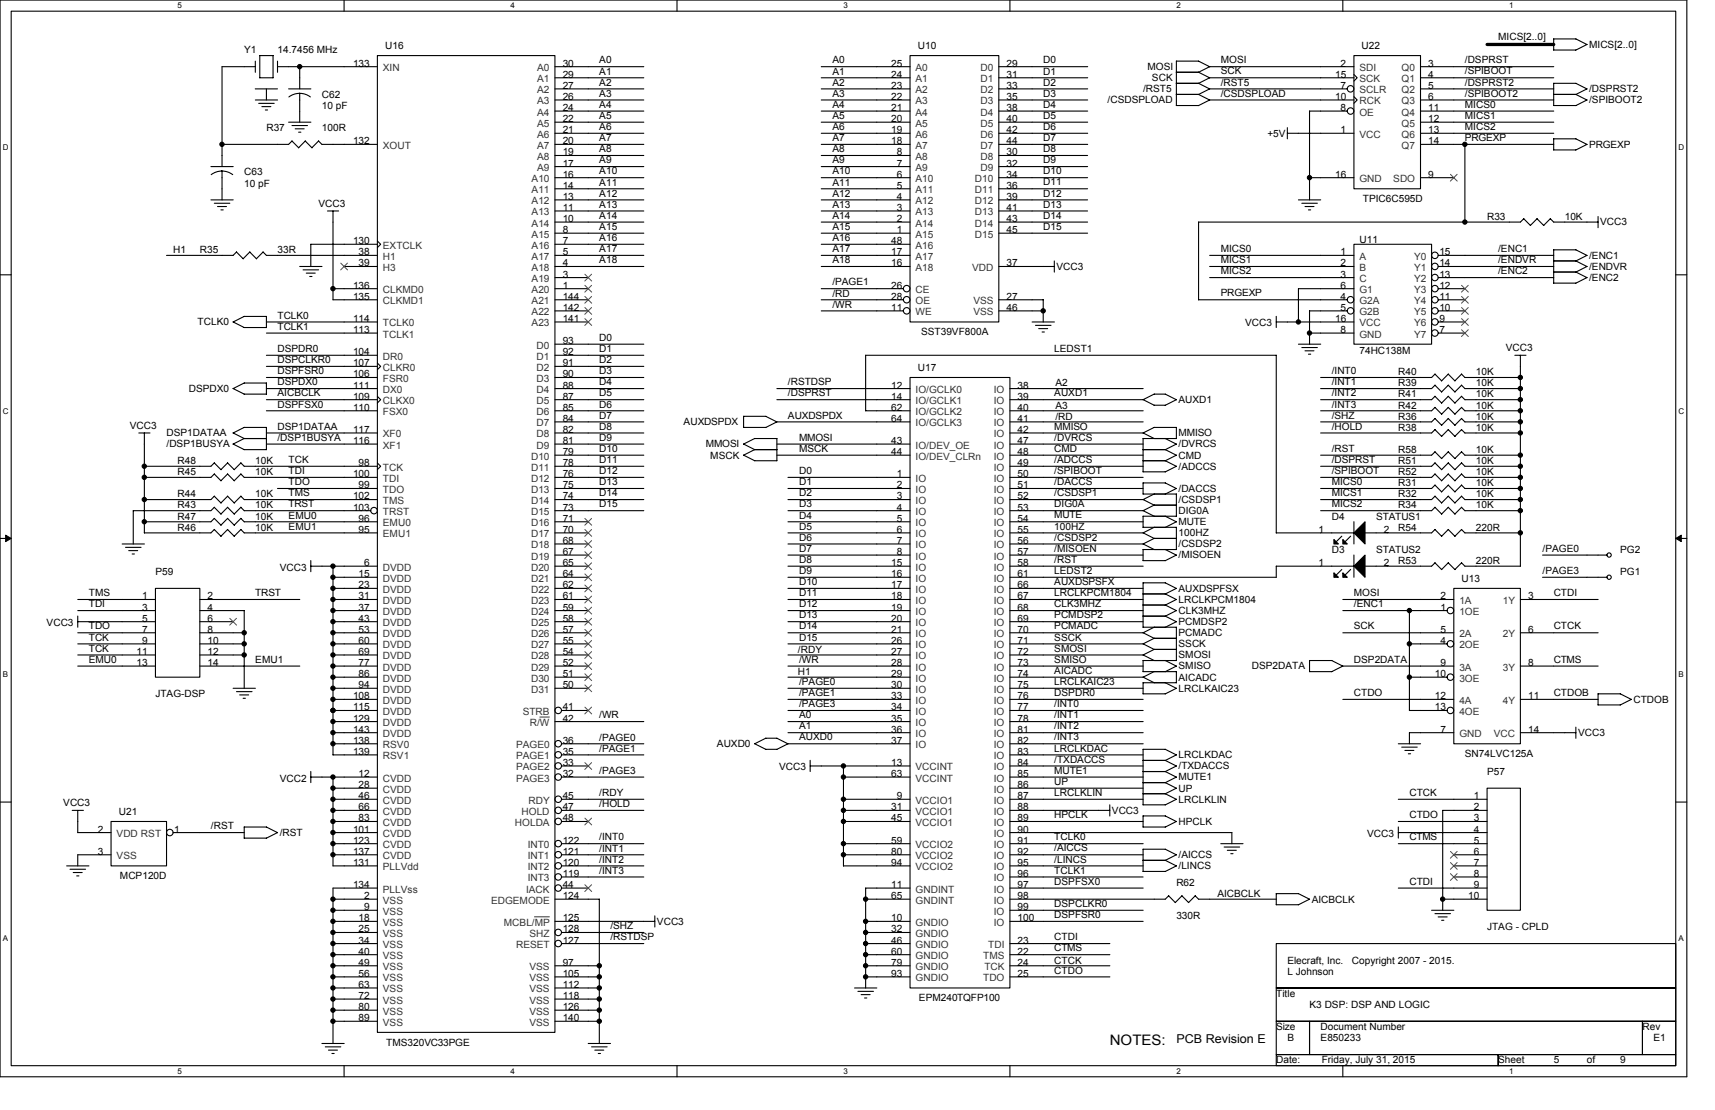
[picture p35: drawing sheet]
<svg xmlns="http://www.w3.org/2000/svg" width="432mm" height="279mm" viewBox="0 0 432 279" stroke-linecap="round" stroke-linejoin="round" font-family="sans-serif">
<defs><g id="words">
<text font-size="3.6" x="279.4" y="263.1">NOTES:</text>
<text font-size="3.1" x="296.2" y="262.6">PCB Revision E</text>
<g font-size="2.5">
<text x="377.2" y="10.1">MICS[2..0]</text>
<text x="61.5" y="13.4">Y1</text>
<text x="69.9" y="13.4">14.7456 MHz</text>
<text x="88.9" y="16.8">133</text>
<text x="97" y="12.3">U16</text>
<text x="141.7" y="16.8">30</text>
<text x="150.9" y="16">A0</text>
<text x="209.6" y="16">A0</text>
<text x="224.4" y="16.8">25</text>
<text x="231.1" y="12.3">U10</text>
<text x="253.4" y="16.8">29</text>
<text x="262.7" y="16">D0</text>
<text x="288.9" y="17.6">MOSI</text>
<text x="307.4" y="16">MOSI</text>
<text x="337.5" y="16.8">2</text>
<text x="342.8" y="12.3">U22</text>
<text x="359.6" y="16.8">3</text>
<text x="368.8" y="16">/DSPRST</text>
<text x="400.1" y="12">MICS[2..0]</text>
<text x="141.7" y="19.6">29</text>
<text x="141.7" y="22.4">27</text>
<text x="150.9" y="21.5">A2</text>
<text x="150.9" y="18.8">A1</text>
<text x="209.6" y="18.8">A1</text>
<text x="209.6" y="21.5">A2</text>
<text x="224.4" y="22.4">23</text>
<text x="224.4" y="19.6">24</text>
<text x="253.4" y="19.6">31</text>
<text x="253.4" y="22.4">33</text>
<text x="262.7" y="21.5">D2</text>
<text x="262.7" y="18.8">D1</text>
<text x="287.8" y="23.2">/RST5</text>
<text x="290" y="20.4">SCK</text>
<text x="307.4" y="21.5">/RST5</text>
<text x="307.4" y="18.8">SCK</text>
<text x="336.1" y="19.6">15</text>
<text x="337.5" y="22.4">7</text>
<text x="359.6" y="19.6">4</text>
<text x="359.6" y="22.4">5</text>
<text x="368.8" y="18.8">/SPIBOOT</text>
<text x="368.8" y="21.5">/DSPRST2</text>
<text x="400.1" y="23.2">/DSPRST2</text>
<text x="81" y="24.6">C62</text>
<text x="81" y="27.4">10 pF</text>
<text x="141.7" y="25.1">26</text>
<text x="141.7" y="27.9">24</text>
<text x="150.9" y="27.1">A4</text>
<text x="150.9" y="29.9">A5</text>
<text x="150.9" y="24.3">A3</text>
<text x="209.6" y="24.3">A3</text>
<text x="209.6" y="27.1">A4</text>
<text x="209.6" y="29.9">A5</text>
<text x="224.4" y="27.9">21</text>
<text x="224.4" y="25.1">22</text>
<text x="253.4" y="25.1">35</text>
<text x="253.4" y="27.9">38</text>
<text x="262.7" y="27.1">D4</text>
<text x="262.7" y="24.3">D3</text>
<text x="262.7" y="29.9">D5</text>
<text x="278.9" y="26">/CSDSPLOAD</text>
<text x="307.4" y="24.3">/CSDSPLOAD</text>
<text x="336.1" y="25.1">10</text>
<text x="337.5" y="27.9">8</text>
<text x="359.6" y="25.1">6</text>
<text x="359.6" y="27.9">11</text>
<text x="368.8" y="24.3">/SPIBOOT2</text>
<text x="368.8" y="27.1">MICS0</text>
<text x="368.8" y="29.9">MICS1</text>
<text x="400.1" y="26">/SPIBOOT2</text>
<text x="67.1" y="33">R37</text>
<text x="81" y="33">100R</text>
<text x="141.7" y="30.7">22</text>
<text x="141.7" y="33.5">21</text>
<text x="150.9" y="32.7">A6</text>
<text x="150.9" y="35.5">A7</text>
<text x="209.6" y="32.7">A6</text>
<text x="209.6" y="35.5">A7</text>
<text x="224.4" y="33.5">19</text>
<text x="224.4" y="30.7">20</text>
<text x="253.4" y="30.7">40</text>
<text x="253.4" y="33.5">42</text>
<text x="262.7" y="35.5">D7</text>
<text x="262.7" y="32.7">D6</text>
<text x="319.1" y="34.4">+5V</text>
<text x="337.5" y="33.5">1</text>
<text x="359.6" y="30.7">12</text>
<text x="359.6" y="33.5">13</text>
<text x="368.8" y="32.7">MICS2</text>
<text x="368.8" y="35.5">PRGEXP</text>
<text x="88.9" y="36.3">132</text>
<text x="141.7" y="36.3">20</text>
<text x="141.7" y="39.1">19</text>
<text x="141.7" y="41.9">17</text>
<text x="150.9" y="41.1">A9</text>
<text x="150.9" y="38.3">A8</text>
<text x="209.6" y="41.1">A9</text>
<text x="209.6" y="38.3">A8</text>
<text x="224.4" y="36.3">18</text>
<text x="225.8" y="41.9">7</text>
<text x="225.8" y="39.1">8</text>
<text x="253.4" y="39.1">30</text>
<text x="253.4" y="41.9">32</text>
<text x="253.4" y="36.3">44</text>
<text x="262.7" y="38.3">D8</text>
<text x="262.7" y="41.1">D9</text>
<text x="359.6" y="36.3">14</text>
<text x="400.1" y="37.2">PRGEXP</text>
<text x="61.5" y="44.2">C63</text>
<text x="61.5" y="47">10 pF</text>
<text x="141.7" y="44.7">16</text>
<text x="141.7" y="47.5">14</text>
<text x="150.9" y="46.7">A11</text>
<text x="150.9" y="43.9">A10</text>
<text x="209.6" y="46.7">A11</text>
<text x="209.6" y="43.9">A10</text>
<text x="225.8" y="47.5">5</text>
<text x="225.8" y="44.7">6</text>
<text x="253.4" y="44.7">34</text>
<text x="253.4" y="47.5">36</text>
<text x="262.7" y="43.9">D10</text>
<text x="262.7" y="46.7">D11</text>
<text x="336.1" y="44.7">16</text>
<text x="359.6" y="44.7">9</text>
<text x="80.2" y="52">VCC3</text>
<text x="141.7" y="50.3">13</text>
<text x="141.7" y="53.1">11</text>
<text x="150.9" y="49.5">A12</text>
<text x="150.9" y="52.3">A13</text>
<text x="209.6" y="49.5">A12</text>
<text x="209.6" y="52.3">A13</text>
<text x="225.8" y="53.1">3</text>
<text x="225.8" y="50.3">4</text>
<text x="253.4" y="50.3">39</text>
<text x="253.4" y="53.1">41</text>
<text x="262.7" y="49.5">D12</text>
<text x="262.7" y="52.3">D13</text>
<text x="343.1" y="50.9">TPIC6C595D</text>
<text x="141.7" y="55.9">10</text>
<text x="141.7" y="58.7">8</text>
<text x="150.9" y="55.1">A14</text>
<text x="150.9" y="57.9">A15</text>
<text x="209.6" y="55.1">A14</text>
<text x="209.6" y="57.9">A15</text>
<text x="225.8" y="58.7">1</text>
<text x="225.8" y="55.9">2</text>
<text x="253.4" y="55.9">43</text>
<text x="253.4" y="58.7">45</text>
<text x="262.7" y="55.1">D14</text>
<text x="262.7" y="57.9">D15</text>
<text x="374.4" y="55.4">R33</text>
<text x="394" y="55.4">10K</text>
<text x="402.9" y="56.7">VCC3</text>
<text x="43.6" y="63.7">H1</text>
<text x="50.3" y="63.7">R35</text>
<text x="69.9" y="63.7">33R</text>
<text x="88.9" y="61.5">130</text>
<text x="90.3" y="64.3">38</text>
<text x="141.7" y="61.5">7</text>
<text x="141.7" y="64.3">5</text>
<text x="150.9" y="63.5">A17</text>
<text x="150.9" y="60.7">A16</text>
<text x="209.6" y="63.5">A17</text>
<text x="209.6" y="60.7">A16</text>
<text x="224.4" y="64.3">17</text>
<text x="224.4" y="61.5">48</text>
<text x="307.4" y="63.5">MICS0</text>
<text x="337.5" y="64.3">1</text>
<text x="342.3" y="61.2">U11</text>
<text x="362.4" y="64.3">15</text>
<text x="377.2" y="63.5">/ENC1</text>
<text x="400.1" y="65.1">/ENC1</text>
<text x="90.3" y="67.1">39</text>
<text x="141.7" y="67.1">4</text>
<text x="141.7" y="69.8">3</text>
<text x="150.9" y="66.3">A18</text>
<text x="209.6" y="66.2">A18</text>
<text x="209.6" y="71.8">/PAGE1</text>
<text x="224.4" y="67.1">16</text>
<text x="253.4" y="67.1">37</text>
<text x="266" y="67.9">VCC3</text>
<text x="307.4" y="66.2">MICS1</text>
<text x="307.4" y="69">MICS2</text>
<text x="337.5" y="67.1">2</text>
<text x="337.5" y="69.8">3</text>
<text x="362.4" y="67.1">14</text>
<text x="362.4" y="69.8">13</text>
<text x="377.2" y="69">/ENC2</text>
<text x="377.2" y="66.2">/ENDVR</text>
<text x="400.1" y="70.7">/ENC2</text>
<text x="400.1" y="67.9">/ENDVR</text>
<text x="88.9" y="72.6">136</text>
<text x="88.9" y="75.4">135</text>
<text x="141.7" y="72.6">1</text>
<text x="141.7" y="75.4">144</text>
<text x="209.6" y="77.4">/WR</text>
<text x="209.6" y="74.6">/RD</text>
<text x="224.4" y="72.6">26</text>
<text x="224.4" y="75.4">28</text>
<text x="253.4" y="75.4">27</text>
<text x="307.4" y="74.6">PRGEXP</text>
<text x="337.5" y="72.6">6</text>
<text x="337.5" y="75.4">4</text>
<text x="362.4" y="72.6">12</text>
<text x="362.4" y="75.4">11</text>
<text x="49.8" y="81.9">TCLK0</text>
<text x="69.9" y="83">TCLK1</text>
<text x="69.9" y="80.2">TCLK0</text>
<text x="88.9" y="81">114</text>
<text x="88.9" y="83.8">113</text>
<text x="141.7" y="78.2">142</text>
<text x="141.7" y="81">141</text>
<text x="224.4" y="78.2">11</text>
<text x="253.4" y="78.2">46</text>
<text x="313.5" y="82.2">VCC3</text>
<text x="336.1" y="81">16</text>
<text x="337.5" y="78.2">5</text>
<text x="337.5" y="83.8">8</text>
<text x="362.4" y="78.2">10</text>
<text x="362.4" y="81">9</text>
<text x="362.4" y="83.8">7</text>
<text x="69.9" y="88.6">DSPDR0</text>
<text x="88.9" y="89.4">104</text>
<text x="141.7" y="86.6">93</text>
<text x="141.7" y="89.4">92</text>
<text x="150.9" y="88.6">D1</text>
<text x="150.9" y="85.8">D0</text>
<text x="231.9" y="84.4">SST39VF800A</text>
<text x="265.5" y="88.6">LEDST1</text>
<text x="342.3" y="89.2">74HC138M</text>
<text x="379.2" y="88.3">VCC3</text>
<text x="69.9" y="94.2">DSPFSR0</text>
<text x="69.9" y="91.4">DSPCLKR0</text>
<text x="88.9" y="95">106</text>
<text x="88.9" y="92.2">107</text>
<text x="141.7" y="92.2">91</text>
<text x="141.7" y="95">90</text>
<text x="150.9" y="94.2">D3</text>
<text x="150.9" y="91.4">D2</text>
<text x="231.1" y="93.3">U17</text>
<text x="335.3" y="94.2">/INT0</text>
<text x="352.1" y="94.5">R40</text>
<text x="371.6" y="94.5">10K</text>
<text x="47.5" y="98.7">DSPDX0</text>
<text x="69.9" y="97">DSPDX0</text>
<text x="69.9" y="99.8">AICBCLK</text>
<text x="88.9" y="97.8">111</text>
<text x="88.9" y="100.6">109</text>
<text x="141.7" y="97.8">88</text>
<text x="141.7" y="100.6">87</text>
<text x="150.9" y="99.8">D5</text>
<text x="150.9" y="97">D4</text>
<text x="198.4" y="97">/RSTDSP</text>
<text x="198.4" y="99.8">/DSPRST</text>
<text x="224.4" y="97.8">12</text>
<text x="224.4" y="100.6">14</text>
<text x="256.2" y="97.8">38</text>
<text x="256.2" y="100.6">39</text>
<text x="265.5" y="99.8">AUXD1</text>
<text x="265.7" y="97.3">A2</text>
<text x="296.7" y="101.5">AUXD1</text>
<text x="335.3" y="97">/INT1</text>
<text x="335.3" y="99.8">/INT2</text>
<text x="352.1" y="100.1">R41</text>
<text x="352.1" y="97.3">R39</text>
<text x="371.6" y="100.1">10K</text>
<text x="371.6" y="97.3">10K</text>
<text x="32.7" y="107.9">VCC3</text>
<text x="69.9" y="102.6">DSPFSX0</text>
<text x="88.9" y="103.4">110</text>
<text x="141.7" y="103.4">85</text>
<text x="141.7" y="106.2">84</text>
<text x="150.9" y="102.6">D6</text>
<text x="150.9" y="105.4">D7</text>
<text x="172.1" y="107">AUXDSPDX</text>
<text x="198.4" y="105.4">AUXDSPDX</text>
<text x="224.4" y="103.4">62</text>
<text x="224.4" y="106.2">64</text>
<text x="256.2" y="103.4">40</text>
<text x="256.2" y="106.2">41</text>
<text x="265.7" y="105.6">/RD</text>
<text x="265.7" y="102.8">A3</text>
<text x="335.3" y="105.4">/SHZ</text>
<text x="335.3" y="102.6">/INT3</text>
<text x="352.1" y="102.8">R42</text>
<text x="352.1" y="105.6">R36</text>
<text x="371.6" y="102.8">10K</text>
<text x="371.6" y="105.6">10K</text>
<text x="41.9" y="112.6">/DSP1BUSYA</text>
<text x="41.9" y="109.8">DSP1DATAA</text>
<text x="69.9" y="108.2">DSP1DATAA</text>
<text x="69.9" y="111">/DSP1BUSYA</text>
<text x="88.9" y="109">117</text>
<text x="88.9" y="111.8">116</text>
<text x="141.7" y="109">82</text>
<text x="141.7" y="111.8">81</text>
<text x="150.9" y="113.8">D10</text>
<text x="150.9" y="111">D9</text>
<text x="150.9" y="108.2">D8</text>
<text x="177.7" y="112.6">MMOSI</text>
<text x="201.2" y="111">MMOSI</text>
<text x="201.2" y="113.7">MSCK</text>
<text x="224.4" y="111.8">43</text>
<text x="256.2" y="109">42</text>
<text x="256.2" y="111.8">47</text>
<text x="265.5" y="108.2">MMISO</text>
<text x="265.5" y="111">/DVRCS</text>
<text x="265.5" y="113.7">CMD</text>
<text x="296.7" y="109.8">MMISO</text>
<text x="296.7" y="112.6">/DVRCS</text>
<text x="335.3" y="113.7">/RST</text>
<text x="335.3" y="108.2">/HOLD</text>
<text x="352.1" y="108.4">R38</text>
<text x="371.6" y="108.4">10K</text>
<text x="44.7" y="119.6">R45</text>
<text x="44.7" y="116.8">R48</text>
<text x="64.3" y="119.6">10K</text>
<text x="64.3" y="116.8">10K</text>
<text x="72.7" y="119.3">TDI</text>
<text x="72.7" y="116.5">TCK</text>
<text x="90.3" y="117.3">98</text>
<text x="141.7" y="114.6">79</text>
<text x="141.7" y="117.3">78</text>
<text x="150.9" y="116.5">D11</text>
<text x="150.9" y="119.3">D12</text>
<text x="178.8" y="115.4">MSCK</text>
<text x="201.2" y="119.3">D0</text>
<text x="224.4" y="114.6">44</text>
<text x="256.2" y="114.6">48</text>
<text x="256.2" y="117.3">49</text>
<text x="265.5" y="116.5">/ADCCS</text>
<text x="265.5" y="119.3">/SPIBOOT</text>
<text x="296.7" y="115.4">CMD</text>
<text x="296.7" y="118.2">/ADCCS</text>
<text x="335.3" y="116.5">/DSPRST</text>
<text x="335.3" y="119.3">/SPIBOOT</text>
<text x="352.1" y="116.8">R51</text>
<text x="352.1" y="119.6">R52</text>
<text x="352.1" y="114">R58</text>
<text x="371.6" y="116.8">10K</text>
<text x="371.6" y="119.6">10K</text>
<text x="371.6" y="114">10K</text>
<text x="44.7" y="125.2">R44</text>
<text x="64.3" y="125.2">10K</text>
<text x="72.7" y="124.9">TMS</text>
<text x="72.7" y="122.1">TDO</text>
<text x="88.9" y="125.7">102</text>
<text x="88.9" y="120.1">100</text>
<text x="90.3" y="122.9">99</text>
<text x="141.7" y="120.1">76</text>
<text x="141.7" y="122.9">75</text>
<text x="141.7" y="125.7">74</text>
<text x="150.9" y="124.9">D14</text>
<text x="150.9" y="122.1">D13</text>
<text x="201.2" y="122.1">D1</text>
<text x="201.2" y="124.9">D2</text>
<text x="225.8" y="120.1">1</text>
<text x="225.8" y="122.9">2</text>
<text x="225.8" y="125.7">3</text>
<text x="256.2" y="120.1">50</text>
<text x="256.2" y="122.9">51</text>
<text x="256.2" y="125.7">52</text>
<text x="265.5" y="122.1">/DACCS</text>
<text x="265.5" y="124.9">/CSDSP1</text>
<text x="296.7" y="123.8">/DACCS</text>
<text x="335.3" y="122.1">MICS0</text>
<text x="335.3" y="124.9">MICS1</text>
<text x="352.1" y="122.4">R31</text>
<text x="352.1" y="125.2">R32</text>
<text x="371.6" y="122.4">10K</text>
<text x="371.6" y="125.2">10K</text>
<text x="44.7" y="130.8">R47</text>
<text x="44.7" y="128">R43</text>
<text x="64.3" y="130.8">10K</text>
<text x="64.3" y="128">10K</text>
<text x="72.7" y="127.7">TRST</text>
<text x="72.7" y="130.5">EMU0</text>
<text x="88.9" y="128.5">103</text>
<text x="90.3" y="131.3">96</text>
<text x="141.7" y="128.5">73</text>
<text x="141.7" y="131.3">71</text>
<text x="150.9" y="127.7">D15</text>
<text x="201.2" y="127.7">D3</text>
<text x="201.2" y="130.5">D4</text>
<text x="225.8" y="128.5">4</text>
<text x="225.8" y="131.3">5</text>
<text x="256.2" y="128.5">53</text>
<text x="256.2" y="131.3">54</text>
<text x="265.5" y="127.7">DIG0A</text>
<text x="265.5" y="130.5">MUTE</text>
<text x="296.7" y="126.6">/CSDSP1</text>
<text x="296.7" y="129.4">DIG0A</text>
<text x="335.3" y="127.7">MICS2</text>
<text x="335.3" y="130.8">D4</text>
<text x="346.5" y="130.8">STATUS1</text>
<text x="352.1" y="128">R34</text>
<text x="371.6" y="128">10K</text>
<text x="44.7" y="133.6">R46</text>
<text x="64.3" y="133.6">10K</text>
<text x="72.7" y="133.3">EMU1</text>
<text x="90.3" y="134.1">95</text>
<text x="141.7" y="134.1">70</text>
<text x="141.7" y="136.9">68</text>
<text x="201.2" y="133.3">D5</text>
<text x="201.2" y="136.1">D6</text>
<text x="225.8" y="134.1">6</text>
<text x="225.8" y="136.9">7</text>
<text x="256.2" y="134.1">55</text>
<text x="256.2" y="136.9">56</text>
<text x="265.5" y="133.3">100HZ</text>
<text x="265.5" y="136.1">/CSDSP2</text>
<text x="296.7" y="135">100HZ</text>
<text x="296.7" y="137.8">/CSDSP2</text>
<text x="296.7" y="132.2">MUTE</text>
<text x="332" y="134.1">1</text>
<text x="348.4" y="134.1">2</text>
<text x="352.1" y="133.6">R54</text>
<text x="371.6" y="133.6">220R</text>
<text x="70.4" y="143.6">VCC3</text>
<text x="91.7" y="142.5">6</text>
<text x="141.7" y="139.7">67</text>
<text x="141.7" y="142.5">65</text>
<text x="201.2" y="138.9">D7</text>
<text x="201.2" y="141.7">D8</text>
<text x="224.4" y="142.5">15</text>
<text x="225.8" y="139.7">8</text>
<text x="256.2" y="139.7">57</text>
<text x="256.2" y="142.5">58</text>
<text x="265.5" y="138.9">/MISOEN</text>
<text x="265.5" y="141.7">/RST</text>
<text x="296.7" y="140.6">/MISOEN</text>
<text x="332" y="142.5">1</text>
<text x="335.3" y="139.2">D3</text>
<text x="346.5" y="139.2">STATUS2</text>
<text x="348.4" y="142.5">2</text>
<text x="352.1" y="142">R53</text>
<text x="371.6" y="142">220R</text>
<text x="388.4" y="138.9">/PAGE0</text>
<text x="407.9" y="139.2">PG2</text>
<text x="39.1" y="144.8">P59</text>
<text x="90.3" y="145.3">15</text>
<text x="90.3" y="148.1">23</text>
<text x="141.7" y="145.3">64</text>
<text x="141.7" y="148.1">62</text>
<text x="201.2" y="144.5">D9</text>
<text x="201.2" y="147.3">D10</text>
<text x="224.4" y="145.3">16</text>
<text x="224.4" y="148.1">17</text>
<text x="256.2" y="145.3">61</text>
<text x="256.2" y="148.1">66</text>
<text x="265.5" y="147.3">AUXDSPSFX</text>
<text x="265.5" y="144.5">LEDST2</text>
<text x="296.7" y="148.9">AUXDSPFSX</text>
<text x="368" y="146.4">U13</text>
<text x="388.4" y="144.5">/PAGE3</text>
<text x="407.9" y="144.8">PG1</text>
<text x="22.4" y="150.1">TMS</text>
<text x="22.4" y="152.9">TDI</text>
<text x="35.8" y="150.9">1</text>
<text x="35.8" y="153.7">3</text>
<text x="52.3" y="150.9">2</text>
<text x="52.3" y="153.7">4</text>
<text x="64.3" y="150.1">TRST</text>
<text x="90.3" y="150.9">31</text>
<text x="90.3" y="153.7">37</text>
<text x="141.7" y="150.9">61</text>
<text x="141.7" y="153.7">59</text>
<text x="201.2" y="150.1">D11</text>
<text x="201.2" y="152.9">D12</text>
<text x="201.2" y="155.7">D13</text>
<text x="224.4" y="150.9">18</text>
<text x="224.4" y="153.7">19</text>
<text x="256.2" y="150.9">67</text>
<text x="256.2" y="153.7">68</text>
<text x="265.5" y="150.1">LRCLKPCM1804</text>
<text x="265.5" y="152.9">CLK3MHZ</text>
<text x="265.5" y="155.7">PCMDSP2</text>
<text x="296.7" y="151.7">LRCLKPCM1804</text>
<text x="296.7" y="154.5">CLK3MHZ</text>
<text x="340.9" y="150.1">MOSI</text>
<text x="340.9" y="152.9">/ENC1</text>
<text x="362.7" y="153.7">1</text>
<text x="362.7" y="150.9">2</text>
<text x="384.7" y="150.9">3</text>
<text x="391.2" y="150.1">CTDI</text>
<text x="11.7" y="157.6">VCC3</text>
<text x="22.4" y="158.5">TDO</text>
<text x="22.4" y="161.2">TCK</text>
<text x="35.8" y="156.5">5</text>
<text x="35.8" y="159.3">7</text>
<text x="52.3" y="156.5">6</text>
<text x="52.3" y="159.3">8</text>
<text x="90.3" y="156.5">43</text>
<text x="90.3" y="159.3">53</text>
<text x="141.7" y="156.5">58</text>
<text x="141.7" y="159.3">57</text>
<text x="201.2" y="158.5">D14</text>
<text x="201.2" y="161.2">D15</text>
<text x="224.4" y="156.5">20</text>
<text x="224.4" y="159.3">21</text>
<text x="256.2" y="156.5">69</text>
<text x="256.2" y="159.3">70</text>
<text x="265.5" y="158.4">PCMADC</text>
<text x="265.5" y="161.2">SSCK</text>
<text x="296.7" y="157.3">PCMDSP2</text>
<text x="296.7" y="160.1">PCMADC</text>
<text x="340.9" y="158.4">SCK</text>
<text x="362.7" y="159.3">5</text>
<text x="384.7" y="159.3">6</text>
<text x="391.2" y="158.4">CTCK</text>
<text x="22.4" y="166.8">EMU0</text>
<text x="22.4" y="164">TCK</text>
<text x="34.4" y="164.8">11</text>
<text x="34.4" y="167.6">13</text>
<text x="35.8" y="162.1">9</text>
<text x="52.3" y="162.1">10</text>
<text x="52.3" y="164.8">12</text>
<text x="52.3" y="167.6">14</text>
<text x="64.3" y="166.8">EMU1</text>
<text x="90.3" y="162.1">60</text>
<text x="90.3" y="164.8">69</text>
<text x="90.3" y="167.6">77</text>
<text x="141.7" y="162.1">55</text>
<text x="141.7" y="164.8">54</text>
<text x="141.7" y="167.6">52</text>
<text x="200.9" y="164.3">/RDY</text>
<text x="201.2" y="166.8">/WR</text>
<text x="224.4" y="162.1">26</text>
<text x="224.4" y="164.8">27</text>
<text x="224.4" y="167.6">28</text>
<text x="256.2" y="162.1">71</text>
<text x="256.2" y="164.8">72</text>
<text x="256.2" y="167.6">73</text>
<text x="265.5" y="166.8">SMISO</text>
<text x="265.5" y="164">SMOSI</text>
<text x="296.7" y="165.7">SMOSI</text>
<text x="296.7" y="162.9">SSCK</text>
<text x="340.9" y="166.8">DSP2DATA</text>
<text x="362.7" y="162.1">4</text>
<text x="362.7" y="167.6">9</text>
<text x="384.7" y="167.6">8</text>
<text x="391.2" y="166.8">CTMS</text>
<text x="90.3" y="170.4">86</text>
<text x="90.3" y="173.2">94</text>
<text x="141.7" y="170.4">51</text>
<text x="141.7" y="173.2">50</text>
<text x="200.9" y="169.9">H1</text>
<text x="201.2" y="172.4">/PAGE0</text>
<text x="224.4" y="170.4">29</text>
<text x="224.4" y="173.2">30</text>
<text x="256.2" y="170.4">74</text>
<text x="256.2" y="173.2">75</text>
<text x="265.5" y="169.6">AICADC</text>
<text x="265.5" y="172.4">LRCLKAIC23</text>
<text x="296.7" y="168.5">SMISO</text>
<text x="296.7" y="171.3">AICADC</text>
<text x="315.2" y="168.5">DSP2DATA</text>
<text x="361.3" y="170.4">10</text>
<text x="39.1" y="175.5">JTAG-DSP</text>
<text x="88.9" y="176">108</text>
<text x="88.9" y="178.8">115</text>
<text x="141.7" y="178.8">41</text>
<text x="201.2" y="178">/PAGE3</text>
<text x="201.2" y="175.2">/PAGE1</text>
<text x="224.4" y="176">33</text>
<text x="224.4" y="178.8">34</text>
<text x="256.2" y="176">76</text>
<text x="256.2" y="178.8">77</text>
<text x="265.5" y="175.2">DSPDR0</text>
<text x="265.5" y="178">/INT0</text>
<text x="296.7" y="174.1">LRCLKAIC23</text>
<text x="340.9" y="175.2">CTDO</text>
<text x="361.3" y="176">12</text>
<text x="361.3" y="178.8">13</text>
<text x="384.7" y="176">11</text>
<text x="391.2" y="175.2">CTDOB</text>
<text x="411.3" y="176.9">CTDOB</text>
<text x="88.9" y="181.6">129</text>
<text x="88.9" y="184.4">143</text>
<text x="141.7" y="181.6">42</text>
<text x="150.9" y="180.8">/WR</text>
<text x="201.2" y="183.6">A1</text>
<text x="201.2" y="180.8">A0</text>
<text x="224.4" y="181.6">35</text>
<text x="224.4" y="184.4">36</text>
<text x="256.2" y="181.6">78</text>
<text x="256.2" y="184.4">81</text>
<text x="265.5" y="180.8">/INT1</text>
<text x="265.5" y="183.6">/INT2</text>
<text x="362.7" y="184.4">7</text>
<text x="384.7" y="184.4">14</text>
<text x="397.3" y="185.3">VCC3</text>
<text x="88.9" y="187.2">138</text>
<text x="88.9" y="190">139</text>
<text x="141.7" y="187.2">36</text>
<text x="141.7" y="190">35</text>
<text x="150.9" y="189.2">/PAGE1</text>
<text x="150.9" y="186.4">/PAGE0</text>
<text x="180.5" y="188.1">AUXD0</text>
<text x="201.2" y="186.4">AUXD0</text>
<text x="224.4" y="187.2">37</text>
<text x="256.2" y="187.2">82</text>
<text x="256.2" y="190">83</text>
<text x="265.5" y="186.4">/INT3</text>
<text x="265.5" y="192">/TXDACCS</text>
<text x="265.5" y="189.2">LRCLKDAC</text>
<text x="296.7" y="190.9">LRCLKDAC</text>
<text x="368.8" y="190.6">SN74LVC125A</text>
<text x="70.4" y="196.7">VCC2</text>
<text x="90.3" y="195.6">12</text>
<text x="141.7" y="192.8">33</text>
<text x="141.7" y="195.6">32</text>
<text x="150.9" y="194.8">/PAGE3</text>
<text x="196.2" y="193.9">VCC3</text>
<text x="224.4" y="192.8">13</text>
<text x="224.4" y="195.6">63</text>
<text x="256.2" y="192.8">84</text>
<text x="256.2" y="195.6">85</text>
<text x="265.5" y="194.8">MUTE1</text>
<text x="265.5" y="197.6">UP</text>
<text x="296.7" y="196.4">MUTE1</text>
<text x="296.7" y="193.7">/TXDACCS</text>
<text x="374.4" y="195.1">P57</text>
<text x="15.9" y="202.9">VCC3</text>
<text x="90.3" y="198.4">28</text>
<text x="90.3" y="201.2">46</text>
<text x="90.3" y="204">66</text>
<text x="141.7" y="204">47</text>
<text x="141.7" y="201.2">45</text>
<text x="150.9" y="200.4">/RDY</text>
<text x="150.9" y="203.2">/HOLD</text>
<text x="224.4" y="204">31</text>
<text x="225.8" y="201.2">9</text>
<text x="256.2" y="198.4">86</text>
<text x="256.2" y="201.2">87</text>
<text x="256.2" y="204">88</text>
<text x="265.5" y="200.4">LRCLKLIN</text>
<text x="296.7" y="199.2">UP</text>
<text x="296.7" y="202">LRCLKLIN</text>
<text x="354.9" y="200.4">CTCK</text>
<text x="371.1" y="201.2">1</text>
<text x="371.1" y="204">2</text>
<text x="24.6" y="209.5">2</text>
<text x="29.9" y="205.1">U21</text>
<text x="43.9" y="209.5">1</text>
<text x="53.1" y="208.7">/RST</text>
<text x="88.9" y="209.5">101</text>
<text x="90.3" y="206.8">83</text>
<text x="141.7" y="206.8">48</text>
<text x="224.4" y="206.8">45</text>
<text x="256.2" y="206.8">89</text>
<text x="256.2" y="209.5">90</text>
<text x="265.5" y="205.9">HPCLK</text>
<text x="280" y="204.8">VCC3</text>
<text x="296.7" y="207.6">HPCLK</text>
<text x="354.9" y="205.9">CTDO</text>
<text x="371.1" y="206.8">3</text>
<text x="371.1" y="209.5">4</text>
<text x="24.6" y="215.1">3</text>
<text x="70.4" y="210.4">/RST</text>
<text x="88.9" y="212.3">123</text>
<text x="88.9" y="215.1">137</text>
<text x="141.7" y="212.3">122</text>
<text x="141.7" y="215.1">121</text>
<text x="150.9" y="214.3">/INT1</text>
<text x="150.9" y="211.5">/INT0</text>
<text x="224.4" y="212.3">59</text>
<text x="224.4" y="215.1">80</text>
<text x="256.2" y="212.3">91</text>
<text x="256.2" y="215.1">92</text>
<text x="265.5" y="211.5">TCLK0</text>
<text x="265.5" y="214.3">/AICCS</text>
<text x="344.2" y="210.7">VCC3</text>
<text x="354.9" y="211.5">CTMS</text>
<text x="371.1" y="212.3">5</text>
<text x="371.1" y="215.1">6</text>
<text x="30.2" y="221.3">MCP120D</text>
<text x="88.9" y="217.9">131</text>
<text x="141.7" y="217.9">120</text>
<text x="141.7" y="220.7">119</text>
<text x="150.9" y="219.9">/INT3</text>
<text x="150.9" y="217.1">/INT2</text>
<text x="224.4" y="217.9">94</text>
<text x="256.2" y="217.9">95</text>
<text x="256.2" y="220.7">96</text>
<text x="265.5" y="217.1">/LINCS</text>
<text x="265.5" y="219.9">TCLK1</text>
<text x="296.7" y="216">/AICCS</text>
<text x="296.7" y="218.8">/LINCS</text>
<text x="371.1" y="217.9">7</text>
<text x="371.1" y="220.7">8</text>
<text x="88.9" y="223.5">134</text>
<text x="91.7" y="226.3">2</text>
<text x="141.7" y="226.3">124</text>
<text x="141.7" y="223.5">44</text>
<text x="224.4" y="223.5">11</text>
<text x="224.4" y="226.3">65</text>
<text x="256.2" y="223.5">97</text>
<text x="256.2" y="226.3">98</text>
<text x="265.5" y="222.7">DSPFSX0</text>
<text x="296.2" y="223">R62</text>
<text x="306.5" y="225.8">AICBCLK</text>
<text x="330.3" y="227.2">AICBCLK</text>
<text x="354.9" y="222.7">CTDI</text>
<text x="369.7" y="226.3">10</text>
<text x="371.1" y="223.5">9</text>
<text x="90.3" y="231.9">18</text>
<text x="91.7" y="229.1">9</text>
<text x="141.7" y="231.9">125</text>
<text x="153.7" y="233.9">/SHZ</text>
<text x="165.4" y="232.8">VCC3</text>
<text x="224.4" y="231.9">10</text>
<text x="256.2" y="229.1">99</text>
<text x="256.2" y="231.9">100</text>
<text x="265.5" y="228.3">DSPCLKR0</text>
<text x="265.5" y="231.1">DSPFSR0</text>
<text x="296.2" y="231.4">330R</text>
<text x="90.3" y="237.5">34</text>
<text x="90.3" y="234.7">25</text>
<text x="141.7" y="237.5">127</text>
<text x="141.7" y="234.7">128</text>
<text x="153.7" y="236.7">/RSTDSP</text>
<text x="224.4" y="234.7">32</text>
<text x="224.4" y="237.5">46</text>
<text x="256.2" y="237.5">23</text>
<text x="265.5" y="239.5">CTMS</text>
<text x="265.5" y="236.7">CTDI</text>
<text x="374.4" y="234.2">JTAG - CPLD</text>
<text x="90.3" y="243.1">49</text>
<text x="90.3" y="240.3">40</text>
<text x="90.3" y="245.9">56</text>
<text x="141.7" y="243.1">97</text>
<text x="141.7" y="245.9">105</text>
<text x="224.4" y="240.3">60</text>
<text x="224.4" y="243.1">79</text>
<text x="224.4" y="245.9">93</text>
<text x="256.2" y="240.3">22</text>
<text x="256.2" y="243.1">24</text>
<text x="256.2" y="245.9">25</text>
<text x="265.5" y="245.1">CTDO</text>
<text x="265.5" y="242.5">CTCK</text>
<text x="324.1" y="242.5">Elecraft, Inc.</text>
<text x="324.1" y="245.3">L Johnson</text>
<text x="340.4" y="242.5">Copyright 2007 - 2015.</text>
<text x="90.3" y="251.5">72</text>
<text x="90.3" y="248.7">63</text>
<text x="141.7" y="248.7">112</text>
<text x="141.7" y="251.5">118</text>
<text x="321.3" y="250.9">Title</text>
<text x="90.3" y="257">89</text>
<text x="90.3" y="254.3">80</text>
<text x="141.7" y="254.3">126</text>
<text x="141.7" y="257">140</text>
<text x="231.4" y="252.1">EPM240TQFP100</text>
<text x="329.7" y="253.7">K3 DSP: DSP AND LOGIC</text>
<text x="97.3" y="263.2">TMS320VC33PGE</text>
<text x="321.3" y="259.3">Size</text>
<text x="324.1" y="262.1">B</text>
<text x="332.5" y="259.3">Document Number</text>
<text x="332.5" y="262.1">E850233</text>
<text x="413.5" y="259.3">Rev</text>
<text x="416.3" y="262.1">E1</text>
<text x="321.3" y="267.7">Date:</text>
<text x="332.8" y="267.7">Friday, July 31, 2015</text>
<text x="377.2" y="267.7">Sheet</text>
<text x="391.2" y="267.7">5</text>
<text x="399.6" y="267.7">of</text>
<text x="407.9" y="267.7">9</text>
</g>
<g font-size="2.5" fill="#333">
<text x="96.4" y="17.9">XIN</text>
<text x="135.3" y="17.9">A0</text>
<text x="230.5" y="17.9">A0</text>
<text x="246.9" y="17.9">D0</text>
<text x="342.3" y="17.9">SDI</text>
<text x="352.9" y="17.9">Q0</text>
<text x="135.3" y="20.7">A1</text>
<text x="135.3" y="23.5">A2</text>
<text x="230.5" y="23.5">A2</text>
<text x="230.5" y="20.7">A1</text>
<text x="246.9" y="20.7">D1</text>
<text x="246.9" y="23.5">D2</text>
<text x="342.3" y="20.7">SCK</text>
<text x="342.3" y="23.5">SCLR</text>
<text x="352.9" y="20.7">Q1</text>
<text x="352.9" y="23.5">Q2</text>
<text x="135.3" y="26.3">A3</text>
<text x="135.3" y="29.1">A4</text>
<text x="230.5" y="29.1">A4</text>
<text x="230.5" y="26.3">A3</text>
<text x="246.9" y="26.3">D3</text>
<text x="246.9" y="29.1">D4</text>
<text x="342.3" y="26.3">RCK</text>
<text x="342.3" y="29.1">OE</text>
<text x="352.9" y="26.3">Q3</text>
<text x="352.9" y="29.1">Q4</text>
<text x="135.3" y="31.9">A5</text>
<text x="135.3" y="34.7">A6</text>
<text x="230.5" y="34.7">A6</text>
<text x="230.5" y="31.9">A5</text>
<text x="246.9" y="31.9">D5</text>
<text x="246.9" y="34.7">D6</text>
<text x="342.3" y="34.7">VCC</text>
<text x="352.9" y="31.9">Q5</text>
<text x="352.9" y="34.7">Q6</text>
<text x="96.4" y="37.5">XOUT</text>
<text x="135.3" y="37.5">A7</text>
<text x="135.3" y="40.3">A8</text>
<text x="230.5" y="37.5">A7</text>
<text x="230.5" y="40.3">A8</text>
<text x="246.9" y="40.3">D8</text>
<text x="246.9" y="37.5">D7</text>
<text x="352.9" y="37.5">Q7</text>
<text x="133.9" y="45.8">A10</text>
<text x="135.3" y="43.1">A9</text>
<text x="230.5" y="45.8">A10</text>
<text x="230.5" y="43.1">A9</text>
<text x="245.5" y="45.8">D10</text>
<text x="246.9" y="43.1">D9</text>
<text x="342.3" y="45.8">GND</text>
<text x="350.8" y="45.8">SDO</text>
<text x="133.9" y="48.6">A11</text>
<text x="133.9" y="51.4">A12</text>
<text x="230.5" y="51.4">A12</text>
<text x="230.5" y="48.6">A11</text>
<text x="245.5" y="48.6">D11</text>
<text x="245.5" y="51.4">D12</text>
<text x="133.9" y="54.2">A13</text>
<text x="133.9" y="57">A14</text>
<text x="133.9" y="59.8">A15</text>
<text x="230.5" y="59.8">A15</text>
<text x="230.5" y="57">A14</text>
<text x="230.5" y="54.2">A13</text>
<text x="245.5" y="54.2">D13</text>
<text x="245.5" y="57">D14</text>
<text x="245.5" y="59.8">D15</text>
<text x="96.4" y="62.6">EXTCLK</text>
<text x="96.4" y="65.4">H1</text>
<text x="133.9" y="62.6">A16</text>
<text x="133.9" y="65.4">A17</text>
<text x="230.5" y="65.4">A17</text>
<text x="230.5" y="62.6">A16</text>
<text x="342.3" y="65.4">A</text>
<text x="356" y="65.4">Y0</text>
<text x="96.4" y="68.2">H3</text>
<text x="133.9" y="68.2">A18</text>
<text x="133.9" y="71">A19</text>
<text x="230.5" y="68.2">A18</text>
<text x="244.8" y="68.2">VDD</text>
<text x="342.3" y="68.2">B</text>
<text x="342.3" y="71">C</text>
<text x="356" y="68.2">Y1</text>
<text x="356" y="71">Y2</text>
<text x="96.4" y="73.8">CLKMD0</text>
<text x="96.4" y="76.6">CLKMD1</text>
<text x="133.9" y="73.8">A20</text>
<text x="133.9" y="76.6">A21</text>
<text x="230.5" y="73.8">CE</text>
<text x="230.5" y="76.6">OE</text>
<text x="245.1" y="76.6">VSS</text>
<text x="342.3" y="73.8">G1</text>
<text x="342.3" y="76.6">G2A</text>
<text x="356" y="73.8">Y3</text>
<text x="356" y="76.6">Y4</text>
<text x="96.4" y="82.2">TCLK0</text>
<text x="133.9" y="79.4">A22</text>
<text x="133.9" y="82.2">A23</text>
<text x="230.5" y="79.4">WE</text>
<text x="245.1" y="79.4">VSS</text>
<text x="342.3" y="79.4">G2B</text>
<text x="342.3" y="82.2">VCC</text>
<text x="356" y="79.4">Y5</text>
<text x="356" y="82.2">Y6</text>
<text x="96.4" y="85">TCLK1</text>
<text x="135.1" y="87.8">D0</text>
<text x="342.3" y="85">GND</text>
<text x="356" y="85">Y7</text>
<text x="96.4" y="93.3">CLKR0</text>
<text x="96.4" y="90.5">DR0</text>
<text x="135.1" y="90.5">D1</text>
<text x="135.1" y="93.3">D2</text>
<text x="96.4" y="101.7">CLKX0</text>
<text x="96.4" y="98.9">DX0</text>
<text x="96.4" y="96.1">FSR0</text>
<text x="135.1" y="96.1">D3</text>
<text x="135.1" y="98.9">D4</text>
<text x="135.1" y="101.7">D5</text>
<text x="230.5" y="98.9">IO/GCLK0</text>
<text x="230.5" y="101.7">IO/GCLK1</text>
<text x="250.2" y="98.9">IO</text>
<text x="250.2" y="101.7">IO</text>
<text x="96.4" y="104.5">FSX0</text>
<text x="135.1" y="104.5">D6</text>
<text x="135.1" y="107.3">D7</text>
<text x="230.5" y="104.5">IO/GCLK2</text>
<text x="230.5" y="107.3">IO/GCLK3</text>
<text x="250.2" y="104.5">IO</text>
<text x="250.2" y="107.3">IO</text>
<text x="96.4" y="110.1">XF0</text>
<text x="96.4" y="112.9">XF1</text>
<text x="135.1" y="110.1">D8</text>
<text x="135.1" y="112.9">D9</text>
<text x="230.5" y="112.9">IO/DEV_OE</text>
<text x="250.2" y="110.1">IO</text>
<text x="250.2" y="112.9">IO</text>
<text x="96.4" y="118.5">TCK</text>
<text x="133.7" y="115.7">D10</text>
<text x="133.7" y="118.5">D11</text>
<text x="230.5" y="115.7">IO/DEV_CLRn</text>
<text x="250.2" y="115.7">IO</text>
<text x="250.2" y="118.5">IO</text>
<text x="96.4" y="124.1">TDO</text>
<text x="96.4" y="121.3">TDI</text>
<text x="133.7" y="121.3">D12</text>
<text x="133.7" y="124.1">D13</text>
<text x="230.5" y="121.3">IO</text>
<text x="230.5" y="124.1">IO</text>
<text x="250.2" y="121.3">IO</text>
<text x="250.2" y="124.1">IO</text>
<text x="96.4" y="126.9">TMS</text>
<text x="96.4" y="129.7">TRST</text>
<text x="133.7" y="126.9">D14</text>
<text x="133.7" y="129.7">D15</text>
<text x="230.5" y="126.9">IO</text>
<text x="230.5" y="129.7">IO</text>
<text x="250.2" y="126.9">IO</text>
<text x="250.2" y="129.7">IO</text>
<text x="96.4" y="132.5">EMU0</text>
<text x="96.4" y="135.3">EMU1</text>
<text x="133.7" y="132.5">D16</text>
<text x="133.7" y="135.2">D17</text>
<text x="230.5" y="132.5">IO</text>
<text x="230.5" y="135.3">IO</text>
<text x="250.2" y="132.5">IO</text>
<text x="250.2" y="135.3">IO</text>
<text x="96.4" y="143.6">DVDD</text>
<text x="133.7" y="138">D18</text>
<text x="133.7" y="140.8">D19</text>
<text x="133.7" y="143.6">D20</text>
<text x="230.5" y="138">IO</text>
<text x="230.5" y="140.8">IO</text>
<text x="230.5" y="143.6">IO</text>
<text x="250.2" y="138">IO</text>
<text x="250.2" y="140.8">IO</text>
<text x="250.2" y="143.6">IO</text>
<text x="96.4" y="146.4">DVDD</text>
<text x="96.4" y="149.2">DVDD</text>
<text x="133.7" y="146.4">D21</text>
<text x="133.7" y="149.2">D22</text>
<text x="230.5" y="146.4">IO</text>
<text x="230.5" y="149.2">IO</text>
<text x="250.2" y="146.4">IO</text>
<text x="250.2" y="149.2">IO</text>
<text x="96.4" y="152">DVDD</text>
<text x="96.4" y="154.8">DVDD</text>
<text x="133.7" y="152">D23</text>
<text x="133.7" y="154.8">D24</text>
<text x="230.5" y="152">IO</text>
<text x="230.5" y="154.8">IO</text>
<text x="250.2" y="152">IO</text>
<text x="250.2" y="154.8">IO</text>
<text x="367.4" y="154.8">1OE</text>
<text x="367.4" y="152">1A</text>
<text x="378.4" y="152">1Y</text>
<text x="96.4" y="157.6">DVDD</text>
<text x="96.4" y="160.4">DVDD</text>
<text x="133.7" y="157.6">D25</text>
<text x="133.7" y="160.4">D26</text>
<text x="230.5" y="157.6">IO</text>
<text x="230.5" y="160.4">IO</text>
<text x="250.2" y="157.6">IO</text>
<text x="250.2" y="160.4">IO</text>
<text x="367.4" y="160.4">2A</text>
<text x="378.4" y="160.4">2Y</text>
<text x="96.4" y="163.2">DVDD</text>
<text x="96.4" y="166">DVDD</text>
<text x="133.7" y="163.2">D27</text>
<text x="133.7" y="166">D28</text>
<text x="230.5" y="163.2">IO</text>
<text x="230.5" y="166">IO</text>
<text x="250.2" y="163.2">IO</text>
<text x="250.2" y="166">IO</text>
<text x="367.4" y="163.2">2OE</text>
<text x="96.4" y="168.8">DVDD</text>
<text x="96.4" y="171.6">DVDD</text>
<text x="133.7" y="168.8">D29</text>
<text x="133.7" y="171.6">D30</text>
<text x="230.5" y="168.8">IO</text>
<text x="230.5" y="171.6">IO</text>
<text x="250.2" y="168.8">IO</text>
<text x="250.2" y="171.6">IO</text>
<text x="367.4" y="168.8">3A</text>
<text x="367.4" y="171.6">3OE</text>
<text x="378.4" y="168.8">3Y</text>
<text x="96.4" y="174.4">DVDD</text>
<text x="96.4" y="177.2">DVDD</text>
<text x="96.4" y="180">DVDD</text>
<text x="131.6" y="180">STRB</text>
<text x="133.7" y="174.4">D31</text>
<text x="230.5" y="174.4">IO</text>
<text x="230.5" y="177.2">IO</text>
<text x="230.5" y="180">IO</text>
<text x="250.2" y="174.4">IO</text>
<text x="250.2" y="177.2">IO</text>
<text x="250.2" y="180">IO</text>
<text x="367.4" y="177.2">4A</text>
<text x="367.4" y="180">4OE</text>
<text x="378.4" y="177.2">4Y</text>
<text x="96.4" y="182.7">DVDD</text>
<text x="96.4" y="185.5">DVDD</text>
<text x="133.4" y="182.8">R/W</text>
<text x="230.5" y="182.8">IO</text>
<text x="230.5" y="185.5">IO</text>
<text x="250.2" y="182.7">IO</text>
<text x="250.2" y="185.5">IO</text>
<text x="367.4" y="185.5">GND</text>
<text x="376.1" y="185.5">VCC</text>
<text x="96.4" y="188.3">RSV0</text>
<text x="96.4" y="191.1">RSV1</text>
<text x="129.9" y="188.3">PAGE0</text>
<text x="129.9" y="191.1">PAGE1</text>
<text x="230.5" y="188.3">IO</text>
<text x="250.2" y="188.3">IO</text>
<text x="250.2" y="191.1">IO</text>
<text x="96.4" y="196.7">CVDD</text>
<text x="129.9" y="193.9">PAGE2</text>
<text x="129.9" y="196.7">PAGE3</text>
<text x="230.5" y="193.9">VCCINT</text>
<text x="230.5" y="196.7">VCCINT</text>
<text x="250.2" y="193.9">IO</text>
<text x="250.2" y="196.7">IO</text>
<text x="96.4" y="199.5">CVDD</text>
<text x="96.4" y="202.3">CVDD</text>
<text x="133.1" y="202.3">RDY</text>
<text x="230.5" y="202.3">VCCIO1</text>
<text x="250.2" y="199.5">IO</text>
<text x="250.2" y="202.3">IO</text>
<text x="96.4" y="205.1">CVDD</text>
<text x="96.4" y="207.9">CVDD</text>
<text x="129.6" y="207.9">HOLDA</text>
<text x="131.3" y="205.1">HOLD</text>
<text x="230.5" y="205.1">VCCIO1</text>
<text x="230.5" y="207.9">VCCIO1</text>
<text x="250.2" y="205.1">IO</text>
<text x="250.2" y="207.9">IO</text>
<text x="29.4" y="210.7">VDD RST</text>
<text x="96.4" y="210.7">CVDD</text>
<text x="96.4" y="213.5">CVDD</text>
<text x="132.9" y="213.5">INT0</text>
<text x="230.5" y="213.5">VCCIO2</text>
<text x="250.2" y="210.7">IO</text>
<text x="250.2" y="213.5">IO</text>
<text x="29.4" y="216.3">VSS</text>
<text x="96.4" y="219.1">PLLVdd</text>
<text x="96.4" y="216.3">CVDD</text>
<text x="132.9" y="216.3">INT1</text>
<text x="132.9" y="219.1">INT2</text>
<text x="132.9" y="221.9">INT3</text>
<text x="230.5" y="216.3">VCCIO2</text>
<text x="230.5" y="219.1">VCCIO2</text>
<text x="250.2" y="216.3">IO</text>
<text x="250.2" y="219.1">IO</text>
<text x="250.2" y="221.9">IO</text>
<text x="96.4" y="224.7">PLLVss</text>
<text x="96.4" y="227.4">VSS</text>
<text x="123.6" y="227.5">EDGEMODE</text>
<text x="132.5" y="224.7">IACK</text>
<text x="230.5" y="224.7">GNDINT</text>
<text x="230.5" y="227.4">GNDINT</text>
<text x="250.2" y="224.7">IO</text>
<text x="250.2" y="227.4">IO</text>
<text x="96.4" y="233">VSS</text>
<text x="96.4" y="230.2">VSS</text>
<text x="126.9" y="233">MCBL/MP</text>
<text x="230.5" y="233">GNDIO</text>
<text x="250.2" y="230.2">IO</text>
<text x="250.2" y="233">IO</text>
<text x="96.4" y="238.6">VSS</text>
<text x="96.4" y="235.8">VSS</text>
<text x="129.9" y="238.6">RESET</text>
<text x="133.3" y="235.8">SHZ</text>
<text x="230.5" y="235.8">GNDIO</text>
<text x="230.5" y="238.6">GNDIO</text>
<text x="248.8" y="238.6">TDI</text>
<text x="96.4" y="244.2">VSS</text>
<text x="96.4" y="241.4">VSS</text>
<text x="133.3" y="244.2">VSS</text>
<text x="230.5" y="241.4">GNDIO</text>
<text x="230.5" y="244.2">GNDIO</text>
<text x="247.6" y="241.4">TMS</text>
<text x="247.8" y="244.2">TCK</text>
<text x="96.4" y="249.8">VSS</text>
<text x="96.4" y="247">VSS</text>
<text x="133.3" y="247">VSS</text>
<text x="133.3" y="249.8">VSS</text>
<text x="230.5" y="247">GNDIO</text>
<text x="247.5" y="247">TDO</text>
<text x="96.4" y="255.4">VSS</text>
<text x="96.4" y="252.6">VSS</text>
<text x="133.3" y="252.6">VSS</text>
<text x="133.3" y="255.4">VSS</text>
<text x="96.4" y="258.2">VSS</text>
<text x="133.3" y="258.2">VSS</text>
</g>
<g font-size="2">
<text x="44.7" y="2.1">5</text>
<text x="128.5" y="2.1">4</text>
<text x="212.4" y="2.1">3</text>
<text x="296.2" y="2.1">2</text>
<text x="380" y="2.1">1</text>
<text x=".7" y="37.8">D</text>
<text x="422.6" y="37.8">D</text>
<text x=".7" y="104.1">C</text>
<text x="422.6" y="104.1">C</text>
<text x=".7" y="170.5">B</text>
<text x="422.6" y="170.5">B</text>
<text x=".7" y="236.9">A</text>
<text x="422.6" y="236.9">A</text>
<text x="44.7" y="270.3">5</text>
<text x="128.5" y="270.3">4</text>
<text x="212.4" y="270.3">3</text>
<text x="296.2" y="270.3">2</text>
<text x="380" y="270.3">1</text>
</g>
</g></defs>
<path d="M0 0h424.7v271h-424.7zM2.8 2.8h419.1v265.4h-419.1z" fill="none" stroke="#000" stroke-width=".28"/>
<g fill="#fff">
<path d="M44.7 .3h1.1v2.2h-1.1z"/>
<path d="M44.7 268.5h1.1v2.3h-1.1z"/>
</g>
<path d="M86.6 0v2.8M86.6 268.2v2.8" fill="none" stroke="#000" stroke-width=".28"/>
<g fill="#fff">
<path d="M128.5 .3h1.2v2.2h-1.2z"/>
<path d="M128.5 268.5h1.2v2.3h-1.2z"/>
</g>
<path d="M170.5 0v2.8M170.5 268.2v2.8" fill="none" stroke="#000" stroke-width=".28"/>
<g fill="#fff">
<path d="M212.4 .3h1.1v2.2h-1.1z"/>
<path d="M212.4 268.5h1.1v2.3h-1.1z"/>
</g>
<path d="M254.3 0v2.8M254.3 268.2v2.8" fill="none" stroke="#000" stroke-width=".28"/>
<g fill="#fff">
<path d="M296.2 .3h1.1v2.2h-1.1z"/>
<path d="M296.2 268.5h1.1v2.3h-1.1z"/>
</g>
<path d="M338.1 0v2.8M338.1 268.2v2.8" fill="none" stroke="#000" stroke-width=".28"/>
<g fill="#fff">
<path d="M380 .3h1.1v2.2h-1.1z"/>
<path d="M380 268.5h1.1v2.3h-1.1z"/>
<path d="M.7 36h1.5v2.2h-1.5z"/>
<path d="M422.6 36h1.5v2.2h-1.5z"/>
<path d="M.7 102.3h1.5v2.3h-1.5z"/>
<path d="M422.6 102.3h1.5v2.3h-1.5z"/>
</g>
<path d="M0 69.2h2.8M421.9 69.2h2.8" fill="none" stroke="#000" stroke-width=".28"/>
<g fill="#fff">
<path d="M.7 168.7h1.4v2.2h-1.4z"/>
<path d="M422.6 168.7h1.3v2.2h-1.3z"/>
</g>
<path d="M0 135.5h2.8M421.9 135.5h2.8" fill="none" stroke="#000" stroke-width=".28"/>
<path d="M1.4 134.7l1.4 .8-1.4 .8zM421.9 135.5l1.4-.8v1.6z" fill="#000" stroke="#000" stroke-width=".25"/>
<g fill="#fff">
<path d="M.7 235.1h1.4v2.2h-1.4z"/>
<path d="M422.6 235.1h1.4v2.2h-1.4z"/>
</g>
<g fill="none" stroke="#000" stroke-width=".28">
<path d="M64.3 16.8h-8.4v25.1M64.3 15.4v2.8M68.7 14v5.6h-3.3v-5.6h3.4M69.9 16.8h25.1M69.9 15.4v2.8M75.5 16.8v5.6M95 14h44.7v245.9h-44.7zM139.7 16.8h22.4M139.7 19.6h22.4M206.8 16.8h22.3M206.8 19.6h22.3M229.1 14h22.4v67h-22.4z"/>
<path d="M251.5 16.8h22.4M251.5 19.6h22.4M296.2 18.2h5.6M301.8 15.4l2.8 1.4M301.8 15.4h-5.6v11.2h5.6l2.8-1.4M304.6 16.8h36.3M304.6 19.6h36.3M304.6 16.8l-2.8 1.4 2.8 1.4M304.6 19.6l-2.8 1.4M340.9 14h16.8v33.5h-16.8zM340.9 18.8l.8 .8-.8 .8M357.7 16.8h33.5"/>
<path d="M357.7 19.6h33.5M391.2 9.8v2.8M391.2 9.8h5.6M396.8 9.8l2.8 1.4-2.9 1.4h-5.5M55.9 36.3h16.8l.8-.8 1.7 1.7M64.3 22.4h5.6M64.3 25.2h5.6M65.1 26h3.9M65.9 26.8h2.3M66.8 27.7h.6M67.1 22.4v2.8M72.7 30.8h5.6"/>
<path d="M72.7 22.4h5.6M72.7 24.4l1.3-.7 1.4-.2 1.5 .2 1.2 .7M73.5 31.6h3.9M74.3 32.4h2.3M75.2 33.3h.6M75.5 23.5v7.3M81 36.3h14M81.1 36.4l-.9-.9-1.7 1.7-1.6-1.7-1.7 1.7M139.7 30.8h22.4M139.7 33.5h22.4M139.7 25.2h22.4M139.7 22.4h22.4"/>
<path d="M139.7 28h22.4M139.7 36.3h22.4M139.7 39.1h22.4M206.8 30.8h22.3M206.8 33.5h22.3M206.8 25.2h22.3M206.8 22.4h22.3M206.8 28h22.3M206.8 36.3h22.3M206.8 39.1h22.3M251.5 30.8h22.4M251.5 33.5h22.4"/>
<path d="M251.5 25.2h22.4M251.5 22.4h22.4M251.5 28h22.4M251.5 36.3h22.4M251.5 39.1h22.3M296.2 23.8h5.6M296.2 21h5.6M301.8 21l2.8 1.4M304.6 25.2h36.3M324.1 33.5h16.8M324.1 32.1v2.8M339.2 22.4h-34.6l-2.8 1.4 2.8 1.4"/>
<path d="M339.2 28h-9.5v22.3M340.9 24.3l.8 .9-.8 .8M357.7 30.8h33.5M357.7 33.5h33.5M357.7 25.2h33.5M357.7 22.4h33.5M357.7 28h33.5M357.7 36.3h33.5M368.8 36.3v19.6M391.2 23.8h5.6M396.8 21l2.8 1.4M396.8 34.9l2.8 1.5"/>
<path d="M396.8 21h-5.6v5.6M396.8 34.9h-5.6v2.8M399.6 22.4l-2.8 1.4 2.8 1.4-2.8 1.4h-5.6M399.6 36.3l-2.9 1.5-5.5-.1M53.1 50.3h5.6M53.1 41.9h5.6M53.2 44l1.3-.7 1.4-.2 1.4 .2 1.3 .7M54 51.2h3.9M54.8 52h2.2M55.6 52.8h.6M55.9 43.1v7.2M82.4 53.1h2.9"/>
<path d="M83.8 53.1v22.4h11.2M139.7 53.1h22.4M139.7 50.3h22.4M139.7 55.9h22.4M139.7 41.9h22.4M139.7 44.7h22.4M139.7 47.5h22.4M139.7 58.7h22.4M206.8 53.1h22.3M206.8 50.3h22.3M206.8 55.9h22.3M206.8 41.9h22.3"/>
<path d="M206.8 44.7h22.3M206.8 47.5h22.3M206.8 58.7h22.3M251.5 53.1h22.3M251.5 50.3h22.3M251.5 55.9h22.3M251.5 41.9h22.3M251.5 44.7h22.3M251.5 47.5h22.3M251.5 58.7h22.3M326.9 50.3h5.6M327.8 51.2h3.9"/>
<path d="M328.6 52h2.2M329.4 52.8h.6M329.7 44.7h11.2M357.7 44.7h8.3M383.7 55l-.9 .9h-81v19.6h37.4M387 55l-1.7 1.8-1.7-1.7M390.3 55.1l.9 .8h11.2M390.4 55l-1.7 1.8-1.7-1.7M402.4 54.5v2.8M59.6 63.4l-.9 .9h-16.8M62.9 63.4l-1.7 1.8-1.7-1.8M66.2 63.4l.9 .9"/>
<path d="M66.3 63.4l-1.7 1.8-1.7-1.8M67.1 64.3h27.9M75.5 67.1h5.6M76.3 67.9h3.9M77.1 68.7h2.3M78 69.6h.5M83.8 72.7h11.2M86.6 67.1h8.4M95 60.7l.8 .8-.8 .8M95 61.5h-16.7v5.6M139.7 67.1h22.4M139.7 61.5h22.4"/>
<path d="M139.7 64.3h22.4M139.7 69.9h8.4M139.7 72.7h8.4M139.7 75.5h8.4M139.7 78.3h8.4M206.8 67.1h22.3M206.8 61.5h22.3M206.8 64.3h22.3M206.8 72.7h20.7M206.8 75.5h20.7M206.8 78.3h20.7M251.5 67.1h14"/>
<path d="M251.5 75.5h11.2M251.5 78.3h11.2M262.7 75.4v5.7M265.5 65.7v2.8M304.6 67.1h36.3M304.6 64.3h36.3M304.6 69.9h36.3M321.3 79.6v2.8M339.2 78.3h-9.5v8.4M340.9 61.5h19.5v25.1h-19.5zM340.9 72.7h-14v8.4M362.1 67.1h29.1"/>
<path d="M362.1 64.3h29.1M362.1 69.9h29.1M362.1 72.7h6.7M362.1 75.5h6.7M362.1 78.3h6.7M391.2 65.7h5.6M391.2 68.5h5.6M391.2 71.3h5.6M396.8 62.9l2.8 1.4M396.8 65.7l2.8 1.4-2.8 1.4 2.8 1.4-2.9 1.4M396.8 62.9h-5.6v8.4M399.6 64.3l-2.9 1.4"/>
<path d="M58.7 81l2.8 1.4 5.6 .1v-2.8h-5.6l-2.8 1.3M61.5 96.4l-2.8 1.4 2.8 1.4h5.6v-2.8h-5.6M67.1 89.4h27.9M67.1 81h27.9M67.1 92.2h27.9M67.1 95h27.9M67.1 97.8h27.9M67.1 83.8h27.9M95 91.4l.8 .8-.8 .8M95 99.8l.8 .8-.8 .8M139.7 89.4h22.4M139.7 81h8.4"/>
<path d="M139.7 86.6h22.4M139.7 92.2h22.4M139.7 95h22.4M139.7 97.8h22.4M195.6 97.8h33.5M218 89.4h103.4l-.1 44.8 19.6-.1M218 89.4v14M229.1 95h25.2v153.7h-25.2zM254.3 97.8h33.5M259.9 81h5.6M260.7 81.9h3.9M261.5 82.7h2.3"/>
<path d="M262.4 83.6h.6M321.3 81h19.6M326.9 86.6h5.6M327.8 87.5h3.9M328.6 88.3h2.2M329.4 89.2h.6M329.7 83.8h11.2M332.5 95h27.9l.9-.9 1.7 1.8M332.5 97.8h27.9l.9-.9 1.7 1.8M362.1 81h6.7M362.1 83.8h6.7M363 98.7l1.7-1.8 1.6 1.8"/>
<path d="M381.4 89.4h2.8M382.8 89.4v53.1h-14l-.8-.8M382.8 95h-14l-.8-.8-1.7 1.7-1.7-1.7-1.6 1.7M382.8 97.8h-14l-.8-.8-1.7 1.7M34.9 109h2.9M36.3 109v25.2l16.8-.1 .9-.8M54 119.3l1.6 1.7M54 119.3l-.9 .9h-16.8M54 116.5l-.9 .9h-16.8M57.3 119.3l1.7 1.7M57.3 119.3l-1.7 1.7M57.3 116.5l-1.7 1.7-1.6-1.7"/>
<path d="M60.6 119.3l.9 .9h33.5M60.6 116.5l.9 .9h33.5M60.7 119.3l-1.7 1.7M60.7 116.5l-1.7 1.7-1.7-1.7M61.5 110.4l-2.8 1.4 2.8 1.4h5.6v-5.6h-5.6l-2.8 1.4 2.8 1.4h5.6M67.1 109h27.9M67.1 100.6h27.9M67.1 103.4h27.9M67.1 111.8h27.9M95 116.5l.8 .9-.8 .8M139.7 109h22.4M139.7 100.6h22.4"/>
<path d="M139.7 117.4h22.4M139.7 103.4h22.4M139.7 106.2h22.4M139.7 111.8h22.4M139.7 114.6h22.4M190 113.2h5.6M190 116h5.6M190 110.4h5.6v5.6M190 110.4l-2.8 1.4 2.8 1.4-2.8 1.4 2.8 1.4M195.6 100.6h33.5M195.6 106.2h33.5M195.6 111.8h33.5"/>
<path d="M195.6 114.6h33.5M195.6 106.2l-2.8 1.4M195.6 106.2l-2.8-1.4h-5.6v2.8h5.6M217.9 103.4h11.2M254.3 109h33.5M254.3 100.6h33.5M254.3 117.4h33.5M254.3 103.4h33.5M254.3 106.2h33.5M254.3 111.8h33.5M254.3 114.6h33.5M287.8 113.2h5.6"/>
<path d="M287.8 116h5.6l2.8 1.4M287.8 110.4v8.4h5.6l2.8-1.4M293.4 110.4l2.8 1.4M293.4 113.2l2.8 1.4M296.2 107.6v2.8h-8.4M296.2 111.8l-2.8 1.4M296.2 114.6l-2.8 1.4M296.2 100.6l-2.8 1.4h-2.8M296.2 100.6l-2.8-1.4h-2.8l-2.8 1.4 2.8 1.4M296.2 107.6h-5.6l-2.8 1.4 2.8 1.4M332.5 109h27.9l.9-.9 1.7 1.8M332.5 100.6h27.9l.9-.9 1.7 1.8"/>
<path d="M332.5 117.4h27.9l.9-.9 1.7 1.7M332.5 103.4h27.9l.9-.9 1.7 1.8M361.3 105.3l1.7 1.8M361.3 119.3l1.7 1.7M361.3 113.7l1.7 1.7M361.3 119.3l-.9 .9h-27.9M361.3 105.3l-.9 .9h-27.9M361.3 113.7l-.9 .9h-27.9M364.6 119.3l1.7 1.7M364.7 105.3l-1.7 1.7M364.7 119.3l-1.7 1.7M364.7 113.7l-1.7 1.7"/>
<path d="M368 119.3l.8 .9h14M368 105.3l.8 .9h14M368 113.7l.9 .9M368 105.3l-1.7 1.8-1.7-1.8M368 119.3l-1.7 1.7M368 113.7l-1.7 1.7-1.7-1.7M368.8 109h14M368.8 100.6h14M368.8 114.6h14M368.9 100.6l-.9-.9-1.7 1.8-1.6-1.8-1.7 1.8M368.9 109l-.9-.9-1.7 1.8-1.6-1.8-1.7 1.7M382.8 117.4h-14l-.8-.9-1.7 1.7-1.7-1.7-1.6 1.7"/>
<path d="M382.8 103.4h-14l-.8-.8-1.7 1.6-1.7-1.6-1.6 1.6M30.8 136.9h5.6M31.6 137.8h3.9M32.4 138.6h2.3M33.3 139.4h.5M54 133.3l1.6 1.7M54 124.9l1.6 1.7M54 124.9l-.9 .9h-16.8M54 127.7l-.9 .8h-19.6v8.4M54 130.5l-.9 .8h-16.8M57.3 133.3l1.7 1.7M57.3 124.9l1.7 1.7"/>
<path d="M57.3 133.3l-1.7 1.7M57.3 124.9l-1.7 1.7M57.3 130.5l-1.7 1.7-1.6-1.7M57.3 127.7l-1.7 1.7-1.6-1.7M60.6 133.3l.9 .9 33.5-.1M60.6 124.9l.9 .9h33.5M60.6 130.5l.9 .8h33.5M60.6 127.7l.9 .9M60.7 133.3l-1.7 1.7M60.7 124.9l-1.7 1.7M60.7 130.5l-1.7 1.7-1.7-1.7M60.7 127.7l-1.7 1.7-1.7-1.7"/>
<path d="M61.5 128.5h31.8M69.9 123h25.1M139.7 136.9h8.4M139.7 134.1h8.4M139.7 125.8h22.4M139.7 123h22.4M139.7 120.2h22.4M139.7 128.5h22.4M139.7 131.3h8.4M139.7 139.7h8.4M198.4 136.9h30.7M198.4 134.1h30.7"/>
<path d="M198.4 125.8h30.7M198.4 123h30.7M198.4 120.2h30.7M198.4 128.5h30.7M198.4 131.3h30.7M198.4 139.7h30.7M254.3 136.9h33.5M254.3 134.1h33.5M254.3 125.8h33.5M254.3 123h33.5M254.3 120.2h33.5M254.3 128.5h33.5"/>
<path d="M254.3 131.3h33.5M254.3 139.7h33.5M287.8 125.7l2.8 1.4-2.8 1.4 2.8 1.4M287.8 136.9l2.8 1.4M287.8 138.3v2.8h5.6l2.8-1.4M290.6 135.5h5.6M290.6 127.1h5.6M290.6 132.7l-2.8 1.4 2.8 1.4-2.8 1.4M290.6 124.3l-2.8 1.5M293.4 138.3l2.8 1.4M293.4 129.9l2.8 1.5M296.2 124.4v5.6"/>
<path d="M296.2 132.7v5.6h-8.4M296.2 129.9h-8.4v2.8h8.4M296.2 123l-2.8 1.4M296.2 131.3l-2.8 1.5M296.2 123l-2.8-1.4-5.6-.1v2.9h8.4M332.5 125.8h27.9l.9-.9 1.7 1.7M332.5 123h27.9l.9-.9 1.7 1.7M337.8 135l-1.4 1.4M340.1 135l-1.5 1.4M340.9 131.3v5.6M340.9 139.7v5.6M361.3 133.3l1.7 1.7"/>
<path d="M361.3 127.7l1.7 1.7M361.3 133.3l-.9 .8h-16.7M361.3 127.7l-.9 .8h-27.9M363 126.6l1.7-1.7 1.6 1.7M364.6 133.3l1.7 1.7M364.7 133.3l-1.7 1.7M364.7 127.7l-1.7 1.7M368 133.3l.8 .8h14M368 127.7l.9 .9M368 133.3l-1.7 1.7M368 127.7l-1.7 1.7-1.7-1.7M368.8 123h14"/>
<path d="M368.8 128.5h14M368.9 123l-.9-.9-1.7 1.7-1.6-1.7-1.7 1.7M382.8 125.8h-14l-.8-.9-1.7 1.7M388.4 139.7h16.2M19.6 155.1v2.8M19.6 156.5h19.5M19.6 150.9h19.5M19.6 153.7h19.5M19.6 159.3h19.5M39.1 148.1h11.2v22.4h-11.2zM50.3 156.5h8.4M50.3 150.9h25.2"/>
<path d="M50.3 153.7h11.2v19.6M50.3 159.3h11.2M78.3 142.5h16.7M78.3 141.1v2.8M83.8 142.5v47.5h11.2M83.8 156.5h11.2M83.8 145.3h11.2M83.8 148.1h11.2M83.8 150.9h11.2M83.8 153.7h11.2M83.8 159.3h11.2M139.7 142.5h8.4"/>
<path d="M139.7 156.5h8.4M139.7 145.3h8.4M139.7 148.1h8.4M139.7 150.9h8.4M139.7 153.7h8.4M139.7 159.3h8.4M198.4 142.5h30.7M198.4 156.5h30.7M198.4 145.3h30.7M198.4 148.1h30.7M198.4 150.9h30.7M198.4 153.7h30.7"/>
<path d="M198.4 159.3h30.7M254.3 142.5h33.5M254.3 156.5h33.5M254.3 148.1h33.5M254.3 150.9h33.5M254.3 153.7h33.5M254.3 159.3h33.5M287.8 149.5h5.6M287.8 152.3h5.6l2.8 1.4M287.8 155.1h5.6M287.8 146.7h5.6l2.8 1.4M287.8 146.7v11.2h8.4"/>
<path d="M290.6 157.9l-2.8 1.4 2.8 1.4M293.4 149.5l2.8 1.4M293.4 155.1l2.8 1.4M296.2 157.9v8.4M296.2 148.1l-2.8 1.4M296.2 150.9l-2.8 1.4M296.2 153.7l-2.8 1.4M296.2 156.5l-2.8 1.4M337.8 143.3l-1.4 1.5M338.1 150.9h27.9M338.1 153.7h26.3M338.1 159.3h27.9"/>
<path d="M340.1 143.3l-1.5 1.5M340.9 142.5h-19.6v2.8h-67M354.9 153.7v25.2M361.3 141.7l1.7 1.7M361.3 141.6l-.9 .9h-16.7M364.7 141.6l-1.7 1.8M366 148.1h16.8v39.1h-16.8zM368 141.6l-1.7 1.8-1.7-1.7M382.8 150.9h19.6M382.8 159.3h19.6M388.4 145.3h16.2M19.6 162.1h19.5"/>
<path d="M19.6 164.9h19.5M19.6 167.7h19.5M50.3 162.1h11.2M50.3 164.9h11.2M50.3 167.7h25.2M58.7 173.2h5.6M59.5 174.1h4M60.3 174.9h2.3M61.2 175.8h.6M83.8 173.2h11.2M83.8 178.8h11.2M83.8 162.1h11.2"/>
<path d="M83.8 164.9h11.2M83.8 167.7h11.2M83.8 170.5h11.2M83.8 176h11.2M139.7 173.2h8.4M139.7 162.1h8.4M139.7 164.9h8.4M139.7 167.7h8.4M139.7 170.5h8.4M141.4 178.8h6.7M198.4 173.2h30.7M198.4 178.8h30.7"/>
<path d="M198.4 162.1h30.7M198.4 164.9h30.7M198.4 167.7h30.7M198.4 170.5h30.7M198.4 176h30.7M254.3 173.2h33.5M254.3 178.8h33.5M254.3 162.1h33.5M254.3 164.9h33.5M254.3 167.7h33.5M254.3 170.5h33.5M254.3 176h33.5"/>
<path d="M290.6 160.7h5.6M290.6 163.5h5.6M290.6 169l-2.8 1.5 2.8 1.4M290.6 160.7l-2.8 1.4 2.8 1.3-2.8 1.5 2.8 1.4M293.4 166.3l2.8 1.4M293.4 171.9l2.8 1.4M296.2 169.1v2.8M296.2 166.3l-8.4-.1v2.9h8.4M296.2 171.9l-8.4-.1v2.8h5.6l2.8-1.4M296.2 167.7l-2.8 1.4M338.1 176h27.9M354.9 178.8h9.5"/>
<path d="M354.9 162.1h9.5M354.9 170.5h9.5M366 167.7h-27.9l-2.8 1.4h-5.6v-2.9l5.6 .1 2.8 1.4M382.8 167.7h19.6M382.8 176h19.6M402.4 174.6v2.8h5.5l2.8-1.4M402.4 174.6h5.6l2.8 1.5M78.3 194.2v2.8M78.3 195.6h16.7M83.8 195.6v22.4h11.2M83.8 187.2h11.2M83.8 184.4h11.2"/>
<path d="M83.8 181.6h11.2M83.8 198.4h11.2M139.7 181.6h22.4M141.4 195.6h20.7M141.4 192.8h6.7M141.4 187.2h20.7M141.4 190h20.7M190 187.2l2.8 1.4h2.8M190 187.2l2.8-1.4h2.8l2.8 1.4M198.4 184.4h30.7M198.4 181.6h30.7M204 192.8h25.1"/>
<path d="M204 191.4v2.8M212.4 195.6h16.7M212.4 192.8v25.2h16.7M229.1 187.2h-30.7l-2.8 1.4M254.3 195.6h33.5M254.3 192.8h33.5M254.3 187.2h33.5M254.3 184.4h33.5M254.3 190h33.5M254.3 181.6h33.5M254.3 198.4h33.5M287.8 194.2h5.6l2.8 1.4"/>
<path d="M287.8 197h5.6M287.8 199.8h5.6M287.8 191.4h5.6M287.8 188.6v14h5.6M287.8 188.6h5.6l2.8 1.4M293.4 197l2.8 1.4M293.4 199.8l2.8 1.4M293.4 191.4l2.8 1.4M296.2 195.6l-2.8 1.4M296.2 198.4l-2.8 1.4M296.2 190l-2.8 1.4M296.2 192.8l-2.8 1.4"/>
<path d="M352.1 187.2h5.6M352.9 188.1h3.9M353.7 188.9h2.3M354.6 189.7h.6M366 184.4h-11.1v2.8M374.4 198.4h8.4v30.7h-8.4zM382.8 184.4h14M396.8 183v2.8M0 201.9h2.8M16.8 218h5.6M17.6 218.8h3.9M18.2 204h2.8"/>
<path d="M18.4 219.6h2.3M19.6 209.6h8.4M19.6 204v5.6M28 206.8h13.9v11.2h-13.9zM28 215.2h-8.4v2.8M43.6 209.6h17.9M69.9 209.6l-2.8 1.4M69.9 209.6l-2.8-1.4h-5.6v2.8h5.6M83.8 209.6h11.2M83.8 204h11.2M83.8 212.4h11.2M83.8 215.2h11.2"/>
<path d="M83.8 206.8h11.2M83.8 201.2h11.2M141.4 218h20.7M141.4 204h20.7M141.4 212.4h20.7M141.4 215.2h20.7M141.4 206.8h6.7M141.4 201.2h20.7M212.4 204h16.7M212.4 212.4h16.7M212.4 215.2h16.7M212.4 206.8h16.7"/>
<path d="M212.4 201.2h16.7M254.3 209.6h55.9M254.3 218h33.5M254.3 204h25.1M254.3 212.4h33.5M254.3 215.2h33.5M254.3 206.8h33.5M254.3 201.2h33.5M279.4 202.6v2.8M287.8 216.6h5.6l2.8 1.4M296.2 201.2l-2.8 1.4M296.2 206.8l-2.8 1.4"/>
<path d="M296.2 215.2l-2.8 1.4M296.2 206.8l-2.8-1.4h-5.6v2.8h5.6M296.2 215.2l-2.8-1.4-5.6-.1v5.7h5.6l2.8-1.4M307.4 212.4h5.6M308.2 213.2h3.9M309 214h2.3M309.9 214.9h.6M310.2 209.6v2.8M352.1 209.6h22.3M352.1 208.2v2.8M352.1 212.4h22.3M352.1 206.8h22.3"/>
<path d="M352.1 201.2h22.3M366 218h8.4M366 215.2h8.4M374.4 204h-11.2v25.2M421.9 201.9h2.8M19.3 220.5h.6M83.8 229.1h11.2M83.8 231.9h11.2M83.8 237.5h11.2M83.8 226.3h11.2M83.8 234.7h11.2M95 223.5h-11.2v39.2"/>
<path d="M139.7 231.9h25.2M139.7 226.3h11.2M141.4 237.5h20.7M141.4 220.7h20.7M141.4 234.7h20.7M141.4 223.5h6.7M150.9 226.3v36.4M164.9 230.5v2.8M218 231.9h11.1M218 237.5h11.1M218 226.3h11.1M218 234.7h11.1"/>
<path d="M229.1 223.5h-11.1v25.2M254.3 229.1h33.5M254.3 231.9h33.5M254.3 237.5h25.1M254.3 220.7h33.5M254.3 226.3h39.1l.9-.8 1.6 1.7M254.3 223.5h33.5M295.9 227.2l1.7-1.7 1.7 1.7M301.8 226.3h19.6M301.8 226.4l-.9-.9-1.6 1.7M321.3 237.5h100.6v11.2h-100.6zM321.3 224.9v2.8h5.6"/>
<path d="M321.3 224.9h5.6l2.8 1.5-2.8 1.4M352.1 223.5h22.3M360.4 229.1h5.7M361.3 230h3.9M362.1 230.8h2.3M363 231.6h.5M363.2 226.3h11.2M366 220.7h8.4M83.8 248.7h11.2M83.8 243.1h11.2M83.8 240.3h11.2M83.8 257.1h11.2"/>
<path d="M83.8 254.3h11.2M83.8 251.5h11.2M83.8 245.9h11.2M139.7 248.7h11.2M139.7 243.1h11.2M139.7 257.1h11.2M139.7 254.3h11.2M139.7 251.5h11.2M139.7 245.9h11.2M215.2 248.7h5.6M216 249.5h3.9M216.8 250.4h2.3"/>
<path d="M217.7 251.2h.5M218 243.1h11.1M218 240.3h11.1M218 245.9h11.1M254.3 243.1h25.1M254.3 240.3h25.1M254.3 245.9h25.1M321.3 248.7h100.6v8.4h-100.6zM321.3 257.1h8.4v8.4h-8.4zM329.7 257.1h83.8v8.4h-83.8zM413.5 257.1h8.4v8.4h-8.4zM81 262.7h5.7"/>
<path d="M81.9 263.5h3.9M82.7 264.3h2.3M83.6 265.2h.5M148.1 262.7h5.6M148.9 263.5h4M149.8 264.3h2.2M150.6 265.2h.6M321.3 265.5h55.9v2.7h-55.9zM377.2 265.5h44.7v2.7h-44.7z"/>
<circle cx="340" cy="28" r=".82"/>
<circle cx="340" cy="22.4" r=".82"/>
<circle cx="228.3" cy="78.2" r=".82"/>
<circle cx="228.3" cy="75.4" r=".82"/>
<circle cx="228.3" cy="72.7" r=".82"/>
<circle cx="340" cy="78.2" r=".82"/>
<circle cx="340" cy="75.4" r=".82"/>
<circle cx="361.3" cy="78.2" r=".82"/>
<circle cx="361.3" cy="75.4" r=".82"/>
<circle cx="361.3" cy="64.3" r=".82"/>
<circle cx="361.3" cy="67.1" r=".82"/>
<circle cx="361.3" cy="69.9" r=".82"/>
<circle cx="361.3" cy="72.7" r=".82"/>
<circle cx="361.3" cy="81" r=".82"/>
<circle cx="361.3" cy="83.8" r=".82"/>
<circle cx="94.2" cy="128.5" r=".82"/>
<circle cx="405.1" cy="139.7" r=".54"/>
<circle cx="365.2" cy="153.7" r=".82"/>
<circle cx="405.1" cy="145.3" r=".54"/>
<circle cx="140.6" cy="178.8" r=".82"/>
<circle cx="365.2" cy="162.1" r=".82"/>
<circle cx="365.2" cy="178.8" r=".82"/>
<circle cx="365.2" cy="170.4" r=".82"/>
<circle cx="140.6" cy="187.2" r=".82"/>
<circle cx="140.6" cy="192.8" r=".82"/>
<circle cx="140.6" cy="190" r=".82"/>
<circle cx="140.6" cy="195.6" r=".82"/>
<circle cx="42.8" cy="209.6" r=".82"/>
<circle cx="140.6" cy="206.8" r=".82"/>
<circle cx="140.6" cy="217.9" r=".82"/>
<circle cx="140.6" cy="201.2" r=".82"/>
<circle cx="140.6" cy="212.4" r=".82"/>
<circle cx="140.6" cy="215.1" r=".82"/>
<circle cx="140.6" cy="204" r=".82"/>
<circle cx="140.6" cy="237.5" r=".82"/>
<circle cx="140.6" cy="220.7" r=".82"/>
<circle cx="140.6" cy="234.7" r=".82"/>
<circle cx="140.6" cy="223.5" r=".82"/>
</g>
<g fill="none" stroke="#4c4c4c" stroke-width=".25">
<path d="M365.2 43.9l1.7 1.7M366.9 43.9l-1.7 1.7M85.8 66.2l1.7 1.7M87.5 66.2l-1.7 1.7M147.3 69l1.7 1.7M147.3 71.8l1.7 1.7M147.3 74.6l1.7 1.7M147.3 77.4l1.7 1.7M148.9 69l-1.7 1.7M148.9 71.8l-1.7 1.7M148.9 74.6l-1.7 1.7M148.9 77.4l-1.7 1.7"/>
<path d="M368 71.8l1.7 1.7M368 74.6l1.7 1.7M368 77.4l1.7 1.7M369.7 71.8l-1.7 1.7M369.7 74.6l-1.7 1.7M369.7 77.4l-1.7 1.7M147.3 80.2l1.7 1.7M148.9 80.2l-1.7 1.7M368 80.2l1.7 1.7M368 83l1.7 1.7M369.7 80.2l-1.7 1.7M369.7 83l-1.7 1.7"/>
<path d="M147.3 130.5l1.7 1.7M147.3 133.3l1.7 1.7M147.3 136.1l1.7 1.7M147.3 138.9l1.7 1.7M148.9 130.5l-1.7 1.7M148.9 133.3l-1.7 1.7M148.9 136.1l-1.7 1.7M148.9 138.9l-1.7 1.7M57.8 155.6l1.8 1.8M59.5 155.6l-1.7 1.8M147.3 141.7l1.7 1.7M147.3 144.5l1.7 1.7"/>
<path d="M147.3 147.3l1.7 1.7M147.3 150.1l1.7 1.7M147.3 152.8l1.7 1.8M147.3 155.6l1.7 1.8M147.3 158.4l1.7 1.7M148.9 141.7l-1.7 1.7M148.9 144.5l-1.7 1.7M148.9 147.3l-1.7 1.7M148.9 150.1l-1.7 1.7M148.9 152.8l-1.7 1.8M148.9 155.6l-1.7 1.8M148.9 158.4l-1.7 1.7"/>
<path d="M147.3 178l1.7 1.7M147.3 161.2l1.7 1.7M147.3 164l1.7 1.7M147.3 166.8l1.7 1.7M147.3 169.6l1.7 1.7M147.3 172.4l1.7 1.7M148.9 178l-1.7 1.7M148.9 161.2l-1.7 1.7M148.9 164l-1.7 1.7M148.9 166.8l-1.7 1.7M148.9 169.6l-1.7 1.7M148.9 172.4l-1.7 1.7"/>
<path d="M147.3 192l1.7 1.7M148.9 192l-1.7 1.7M147.3 205.9l1.7 1.7M148.9 205.9l-1.7 1.7M365.2 214.3l1.7 1.7M365.2 217.1l1.7 1.7M365.2 219.9l1.7 1.7M366.9 214.3l-1.7 1.7M366.9 217.1l-1.7 1.7M366.9 219.9l-1.7 1.7M147.3 222.7l1.7 1.7M148.9 222.7l-1.7 1.7"/>
</g>
<path d="M135.9 180.5h2.4M134.6 230.8h3.7" fill="none" stroke="#333" stroke-width=".25"/>
<g fill="#000" stroke="#000" stroke-width=".28">
<path d="M335.9 135.8l1.1 1.1h-1.1z" fill-rule="evenodd"/>
<path d="M338.1 135.8l1.1 1.1h-1.1z" fill-rule="evenodd"/>
<path d="M343.7 131.3v5.6l-2.8-2.8z" fill-rule="evenodd"/>
<path d="M335.9 144.2l1.1 1.1h-1.1z" fill-rule="evenodd"/>
<path d="M338.1 144.2l1.1 1.1h-1.1z" fill-rule="evenodd"/>
<path d="M343.7 139.7v5.6l-2.8-2.8z" fill-rule="evenodd"/>
<circle cx="75.4" cy="16.8" r=".54"/>
<circle cx="55.9" cy="36.3" r=".54"/>
<circle cx="368.8" cy="36.3" r=".54"/>
<circle cx="329.7" cy="44.7" r=".54"/>
<circle cx="368.8" cy="55.9" r=".54"/>
<circle cx="83.8" cy="72.7" r=".54"/>
<circle cx="262.6" cy="78.2" r=".54"/>
<circle cx="326.9" cy="81" r=".54"/>
<circle cx="329.7" cy="83.8" r=".54"/>
<circle cx="382.8" cy="97.8" r=".54"/>
<circle cx="382.8" cy="95" r=".54"/>
<circle cx="36.3" cy="117.4" r=".54"/>
<circle cx="382.8" cy="117.4" r=".54"/>
<circle cx="382.8" cy="109" r=".54"/>
<circle cx="382.8" cy="114.6" r=".54"/>
<circle cx="382.8" cy="100.6" r=".54"/>
<circle cx="382.8" cy="106.2" r=".54"/>
<circle cx="382.8" cy="103.4" r=".54"/>
<circle cx="36.3" cy="125.7" r=".54"/>
<circle cx="36.3" cy="120.1" r=".54"/>
<circle cx="36.3" cy="131.3" r=".54"/>
<circle cx="382.8" cy="134.1" r=".54"/>
<circle cx="382.8" cy="125.7" r=".54"/>
<circle cx="382.8" cy="128.5" r=".54"/>
<circle cx="382.8" cy="122.9" r=".54"/>
<circle cx="382.8" cy="120.1" r=".54"/>
<circle cx="61.5" cy="159.3" r=".54"/>
<circle cx="83.8" cy="142.5" r=".54"/>
<circle cx="83.8" cy="153.7" r=".54"/>
<circle cx="83.8" cy="148.1" r=".54"/>
<circle cx="83.8" cy="145.3" r=".54"/>
<circle cx="83.8" cy="150.9" r=".54"/>
<circle cx="83.8" cy="156.5" r=".54"/>
<circle cx="83.8" cy="159.3" r=".54"/>
<circle cx="354.8" cy="153.7" r=".54"/>
<circle cx="61.5" cy="162.1" r=".54"/>
<circle cx="61.5" cy="164.9" r=".54"/>
<circle cx="83.8" cy="162.1" r=".54"/>
<circle cx="83.8" cy="167.6" r=".54"/>
<circle cx="83.8" cy="170.4" r=".54"/>
<circle cx="83.8" cy="164.9" r=".54"/>
<circle cx="83.8" cy="178.8" r=".54"/>
<circle cx="83.8" cy="176" r=".54"/>
<circle cx="83.8" cy="173.2" r=".54"/>
<circle cx="354.8" cy="162.1" r=".54"/>
<circle cx="354.8" cy="170.4" r=".54"/>
<circle cx="83.8" cy="184.4" r=".54"/>
<circle cx="83.8" cy="195.6" r=".54"/>
<circle cx="83.8" cy="187.2" r=".54"/>
<circle cx="83.8" cy="198.4" r=".54"/>
<circle cx="83.8" cy="181.6" r=".54"/>
<circle cx="212.4" cy="195.6" r=".54"/>
<circle cx="212.4" cy="192.8" r=".54"/>
<circle cx="83.8" cy="209.6" r=".54"/>
<circle cx="83.8" cy="215.1" r=".54"/>
<circle cx="83.8" cy="206.8" r=".54"/>
<circle cx="83.8" cy="201.2" r=".54"/>
<circle cx="83.8" cy="212.4" r=".54"/>
<circle cx="83.8" cy="204" r=".54"/>
<circle cx="212.4" cy="215.1" r=".54"/>
<circle cx="212.4" cy="206.8" r=".54"/>
<circle cx="212.4" cy="201.2" r=".54"/>
<circle cx="212.4" cy="212.4" r=".54"/>
<circle cx="212.4" cy="204" r=".54"/>
<circle cx="83.8" cy="229.1" r=".54"/>
<circle cx="83.8" cy="237.5" r=".54"/>
<circle cx="83.8" cy="226.3" r=".54"/>
<circle cx="83.8" cy="234.7" r=".54"/>
<circle cx="83.8" cy="231.9" r=".54"/>
<circle cx="217.9" cy="234.7" r=".54"/>
<circle cx="217.9" cy="237.5" r=".54"/>
<circle cx="217.9" cy="226.3" r=".54"/>
<circle cx="217.9" cy="231.9" r=".54"/>
<circle cx="363.2" cy="226.3" r=".54"/>
<circle cx="83.8" cy="254.3" r=".54"/>
<circle cx="83.8" cy="248.7" r=".54"/>
<circle cx="83.8" cy="245.9" r=".54"/>
<circle cx="83.8" cy="257.1" r=".54"/>
<circle cx="83.8" cy="251.5" r=".54"/>
<circle cx="83.8" cy="243.1" r=".54"/>
<circle cx="83.8" cy="240.3" r=".54"/>
<circle cx="150.9" cy="254.3" r=".54"/>
<circle cx="150.9" cy="248.7" r=".54"/>
<circle cx="150.9" cy="245.9" r=".54"/>
<circle cx="150.9" cy="257.1" r=".54"/>
<circle cx="150.9" cy="251.5" r=".54"/>
<circle cx="150.9" cy="243.1" r=".54"/>
<circle cx="217.9" cy="245.9" r=".54"/>
<circle cx="217.9" cy="240.3" r=".54"/>
<circle cx="217.9" cy="243.1" r=".54"/>
</g>
<path d="M374.4 11.2h16.8" fill="none" stroke="#000" stroke-width=".83"/>
<use href="#words"/>
</svg>
